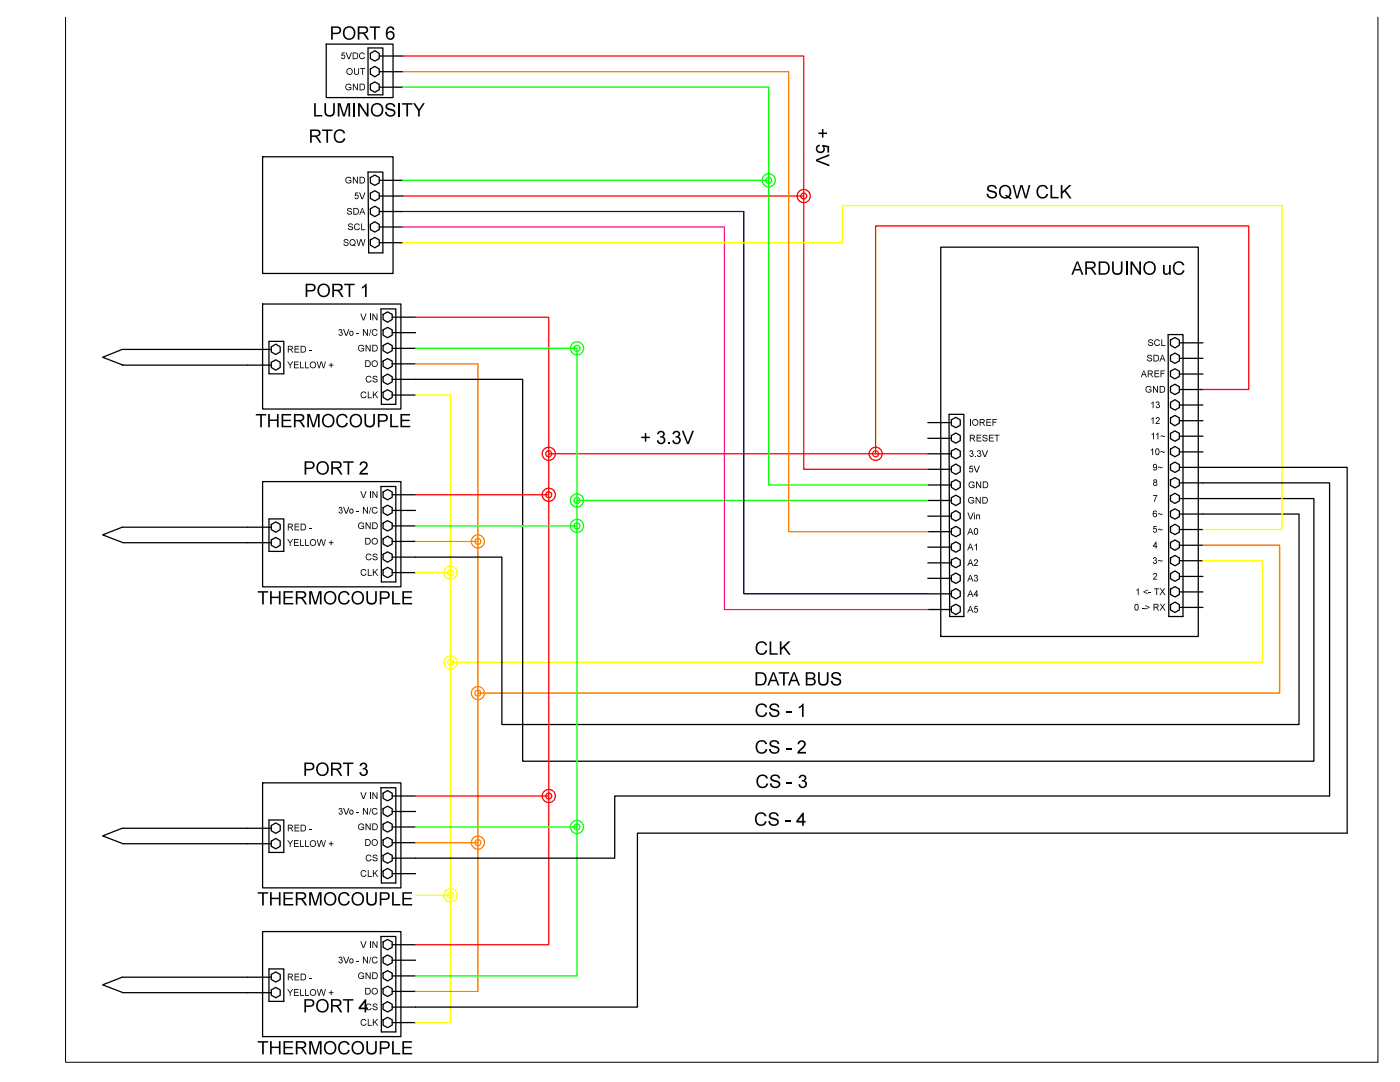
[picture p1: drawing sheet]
<svg xmlns="http://www.w3.org/2000/svg" width="279mm" height="216mm" viewBox="0 0 279 216" stroke-linecap="round" stroke-linejoin="round" font-family="sans-serif">
<g fill="#000">
<path d="M68.2 10.5h.6v.1h-.4l-.1 .4a.42 .42 0 0 1 .6 .2 .42 .42 0 0 1-.3 .6 .42 .42 0 0 1-.5-.4h.1a.26 .26 0 0 0 .4 .2 .26 .26 0 0 0 .1-.4 .26 .26 0 0 0-.4 0l-.2-.1zM69 10.5h.2l.4 1.2 .5-1.2h.1l-.5 1.3h-.2zM69.1 16.9a.6 .6 0 0 1 1 .2h-.1a.52 .52 0 0 0-.8-.1 .52 .52 0 0 0-.1 .8 .52 .52 0 0 0 .8 0l.1-.3h-.4v-.1h.5v.4a.71 .71 0 0 1-1 .1 .71 .71 0 0 1 0-1zM70.4 16.7h.2l.7 1v-1h.1v1.3h-.2l-.6-1v1h-.2zM70.6 13.6h.2v.8a.34 .34 0 0 0 .2 .4 .34 .34 0 0 0 .5-.2v-1h.2v.8a.51 .51 0 0 1-.5 .5 .51 .51 0 0 1-.6-.5zM71.9 13.6h1v.2h-.4v1.1h-.2v-1.1h-.4zM71.8 10.6l.7-.1 .3 .4h-.2a.44 .44 0 0 0-.7-.1 .44 .44 0 0 0 .1 .7 .44 .44 0 0 0 .7-.2l.1 .1a.65 .65 0 0 1-1 .3 .65 .65 0 0 1 0-1.1zM73.8 5.3h2.1v.3h-.9v2.3h-.3v-2.3h-.9zM62.7 20.6h.3v2.3h1.3v.3h-1.6zM64.3 25.8h2v.3h-.8v2.4h-.4v-2.4h-.8zM64.7 20.6h.4v1.5a.72 .72 0 0 0 .7 .9 .72 .72 0 0 0 .7-.9v-1.5h.3v1.5a1.05 1.05 0 0 1-1 1.2 1.05 1.05 0 0 1-1.1-1.2zM67.4 20.6h.5l.7 2.3 .7-2.3h.6v2.6h-.4v-2.3l-.7 2.3h-.3l-.8-2.3v2.3h-.3z"/>
<path d="M67 26.1a1.15 1.15 0 0 1 1.9 .5h-.3a.88 .88 0 0 0-1.2-.4 .88 .88 0 0 0-.5 1.2 .84 .84 0 0 0 .8 .8 .84 .84 0 0 0 .9-.6l.3 .1a1.22 1.22 0 0 1-1.5 .8 1.22 1.22 0 0 1-.8-1.6zM69.1 35.5a.6 .6 0 0 1 1 .2h-.1a.52 .52 0 0 0-.8-.1 .52 .52 0 0 0-.1 .7 .52 .52 0 0 0 .8 .1l.1-.3h-.4v-.2h.5v.5a.71 .71 0 0 1-1 .1 .71 .71 0 0 1 0-1zM70.4 35.3h.2l.7 1v-1h.1v1.3h-.2l-.6-1v1h-.2zM70.9 38.4h.6v.2h-.5v.3a.43 .43 0 0 1 .6 .3 .43 .43 0 0 1-.3 .5 .43 .43 0 0 1-.6-.3h.2a.26 .26 0 0 0 .4 .1 .26 .26 0 0 0 .1-.4 .26 .26 0 0 0-.4 0h-.2zM71.5 20.6h.3l1.4 2.1v-2.1h.3v2.6h-.3l-1.4-2.1v2.1h-.3zM71.7 38.4h.1l.5 1.2 .4-1.2h.2l-.5 1.4h-.2zM77.2 20.7a1.06 1.06 0 0 1 1.7 .6h-.3a.65 .65 0 0 0-.7-.5 .65 .65 0 0 0-.6 .6l.2 .1a1.48 1.48 0 0 1 1.4 1 1.06 1.06 0 0 1-1.1 .8 1.06 1.06 0 0 1-1-1h.4a.68 .68 0 0 0 .7 .7 .68 .68 0 0 0 .6-.7l-.3-.2a1.07 1.07 0 0 1-1.2-1zM80.2 20.6h2.1v.3h-.9v2.3h-.3v-2.3h-.9zM82.4 20.6h.4l.8 1.2 .8-1.2h.4l-1 1.5v1.1h-.4v-1.1zM162.9 31.8l2.6-1v.3l-2.3 .9 2.3 .8v.4l-2.6-1zM163.3 26.5h.7v-.8h.3v.8h.7v.2h-.7v.8h-.3v-.8h-.7zM163 29.1l.6-.3v.4a.58 .58 0 0 0-.3 1 .58 .58 0 0 0 1-.3v-.4l-.2-.3v-.3l1.4 .2v1.3h-.4v-1l-.6-.1a.88 .88 0 0 1-.9 1.3 .88 .88 0 0 1-.6-1.5z"/>
<path d="M197.2 37.1a1.07 1.07 0 0 1 1.7 .6h-.3a.65 .65 0 0 0-.6-.5 .65 .65 0 0 0-.7 .5l.2 .2a1.49 1.49 0 0 1 1.5 .9 1.07 1.07 0 0 1-1.1 .8 1.07 1.07 0 0 1-1-.9h.3a.68 .68 0 0 0 .7 .7 .68 .68 0 0 0 .7-.8l-.3-.1a1.07 1.07 0 0 1-1.3-1.1zM202.1 36.9h.3l.6 2.3 .6-2.3h.5l.6 2.3 .6-2.3h.3l-.7 2.7h-.4l-.6-2.4-.7 2.4h-.4zM207.3 37.2a1.16 1.16 0 0 1 1.8 .5h-.3a.88 .88 0 0 0-1.2-.4 .88 .88 0 0 0-.4 1.1 .84 .84 0 0 0 .7 .9 .84 .84 0 0 0 1-.6h.3a1.23 1.23 0 0 1-1.6 .9 1.23 1.23 0 0 1-.7-1.6zM209.6 36.9h.4v2.4h1.3v.3h-1.7zM211.7 36.9h.3v1.3l1.4-1.3h.4l-1.1 1.1 1.2 1.6h-.4l-1-1.4-.5 .5v.9h-.3zM68.7 47.8a.53 .53 0 0 1 .8 .3h-.1a.29 .29 0 0 0-.4-.3 .29 .29 0 0 0-.2 .4 .67 .67 0 0 1 .8 .6 .55 .55 0 0 1-.6 .3 .55 .55 0 0 1-.5-.5h.2a.32 .32 0 0 0 .4 .3 .32 .32 0 0 0 .2-.4h-.1a.41 .41 0 0 1-.5-.2 .41 .41 0 0 1 0-.5zM69.4 41.6a.54 .54 0 0 1 .8 .3h-.1a.29 .29 0 0 0-.4-.3 .29 .29 0 0 0-.2 .4 .68 .68 0 0 1 .8 .6 .56 .56 0 0 1-.6 .2 .56 .56 0 0 1-.5-.4h.2a.32 .32 0 0 0 .3 .3 .32 .32 0 0 0 .3-.4h-.1a.42 .42 0 0 1-.5-.2 .42 .42 0 0 1 0-.5zM69.6 44.7a.54 .54 0 0 1 .8 .3h-.1a.29 .29 0 0 0-.4-.3 .29 .29 0 0 0-.2 .4 .68 .68 0 0 1 .8 .5 .56 .56 0 0 1-.6 .3 .56 .56 0 0 1-.5-.4h.2a.32 .32 0 0 0 .3 .3 .32 .32 0 0 0 .3-.4l-.1-.1a.42 .42 0 0 1-.5-.1 .42 .42 0 0 1 0-.5zM68.7 56.6h2.1v.3h-.9v2.4h-.3v-2.4h-.9zM71.1 47.7h.2l.3 1.2 .3-1.2h.3l.3 1.2 .3-1.2h.1l-.3 1.4h-.2l-.4-1.2-.3 1.2h-.2zM70.8 44.8l.7-.2 .3 .4h-.2a.44 .44 0 0 0-.7 0 .44 .44 0 0 0 .1 .6 .44 .44 0 0 0 .7-.2l.1 .1a.65 .65 0 0 1-1 .3 .65 .65 0 0 1 0-1zM72.1 44.6h.2v1.2h.6v.1h-.8z"/>
<path d="M72.2 57.3l.8-.7h.2v2.7h-.4v-2.1l-.6 .4zM221.9 52.2h.4v1.5a.72 .72 0 0 0 .7 .8 .72 .72 0 0 0 .7-.8v-1.5h.3v1.5a1.05 1.05 0 0 1-1 1.2 1.05 1.05 0 0 1-1.1-1.2zM225.6 52.2h.4l1.4 2.1v-2.1h.3v2.6h-.4l-1.4-2.1v2.1h-.3zM232.1 52.9h.3v1.1a.47 .47 0 0 0 .5 .6 .47 .47 0 0 0 .4-.7v-1h.3v1.9h-.3v-.3a.65 .65 0 0 1-.8 .3 .65 .65 0 0 1-.4-.7zM234.5 52.4a1.15 1.15 0 0 1 1.9 .5l-.4 .1a.88 .88 0 0 0-1.1-.5 .88 .88 0 0 0-.5 1.2 .84 .84 0 0 0 .7 .9 .84 .84 0 0 0 1-.7l.3 .1a1.22 1.22 0 0 1-1.6 .8 1.22 1.22 0 0 1-.7-1.6zM57.3 72.1h.2l.4 .7 .4-.7h.2l-.5 .8v.6h-.2v-.6zM58.7 72.1h.9v.2h-.8v.4h.8v.2h-.8v.4h.8v.2h-.9zM58.8 69h.9v.2h-.8v.4h.8v.1h-.8v.5h.8v.2h-.9zM59.9 72.1h.2v1.2h.6v.2h-.8zM60.9 72.1h.2v1.2h.6v.2h-.8zM61.7 69.8h.5v.2h-.5zM63.2 72.1h.2l.3 1.2 .3-1.2h.2l.4 1.2 .3-1.2h.1l-.3 1.4h-.2l-.4-1.2-.3 1.2h-.2z"/>
<path d="M65.6 72.8h.4v-.4h.2v.4h.3v.1h-.3v.4h-.2v-.4h-.4zM67.7 65.8a.35 .35 0 0 1 .5 0 .35 .35 0 0 1-.1 .5 .4 .4 0 0 1 .1 .7 .4 .4 0 0 1-.6-.4h.1a.25 .25 0 0 0 .3 .3 .25 .25 0 0 0 .2-.4 .25 .25 0 0 0-.3-.1v-.2a.21 .21 0 0 0 .2-.2 .21 .21 0 0 0-.2-.2 .21 .21 0 0 0-.2 .2h-.1zM68.5 65.7h.2l.4 1.2 .4-1.2h.2l-.5 1.3h-.2zM71.2 66.5h.5v.1h-.5zM71.6 69a.6 .6 0 0 1 1.1 .2h-.2a.52 .52 0 0 0-.8-.1 .52 .52 0 0 0 0 .8 .52 .52 0 0 0 .7 0l.1-.3h-.4v-.1h.6v.4a.71 .71 0 0 1-1 .1 .71 .71 0 0 1-.1-1zM71.9 62.6h.2l.4 1.2 .5-1.2h.2l-.5 1.3h-.3zM72.4 65.7h.2l.7 1v-1h.1v1.3h-.1l-.7-1v1h-.2zM73 68.8h.1l.7 1.1v-1.1h.2v1.3h-.2l-.7-1v1h-.1zM72.1 78.3l.7-.2 .3 .4h-.2a.44 .44 0 0 0-.6 0 .44 .44 0 0 0 0 .7 .44 .44 0 0 0 .7-.2h.2a.65 .65 0 0 1-1 .3 .65 .65 0 0 1-.1-1zM73.4 78.1h.2v1.2h.6v.2h-.8zM74 65.7h.1l-.4 1.3h-.1zM73.8 62.6h.2v1.3h-.2z"/>
<path d="M73.2 75.2l.6-.2 .3 .4h-.2a.44 .44 0 0 0-.6 0 .44 .44 0 0 0 0 .6 .44 .44 0 0 0 .7-.2l.2 .1a.65 .65 0 0 1-1 .3 .65 .65 0 0 1 0-1zM74.3 62.6h.2l.7 1v-1h.1v1.3h-.1l-.7-1v1h-.2zM74.5 75.1a.53 .53 0 0 1 .8 .3h-.1a.29 .29 0 0 0-.4-.3 .29 .29 0 0 0-.2 .3 .68 .68 0 0 1 .8 .6 .56 .56 0 0 1-.6 .3 .56 .56 0 0 1-.5-.4h.2a.32 .32 0 0 0 .3 .3 .32 .32 0 0 0 .3-.4l-.1-.1a.42 .42 0 0 1-.5-.1 .42 .42 0 0 1 0-.5zM74.4 78.1h.2v.7l.7-.7h.2l-.6 .6 .6 .8h-.2l-.5-.7-.2 .2v.5h-.2zM74.4 65.8l.6-.1 .3 .4h-.1a.44 .44 0 0 0-.7-.1 .44 .44 0 0 0 .1 .7 .44 .44 0 0 0 .6-.2l.2 .1a.65 .65 0 0 1-1 .3 .65 .65 0 0 1 0-1.1zM229.1 70.9a.54 .54 0 0 1 .8 .3h-.2a.29 .29 0 0 0-.3-.3 .29 .29 0 0 0-.2 .4 .68 .68 0 0 1 .7 .5 .56 .56 0 0 1-.5 .3 .56 .56 0 0 1-.5-.4h.2a.32 .32 0 0 0 .3 .3 .32 .32 0 0 0 .3-.4l-.2-.1a.42 .42 0 0 1-.5-.1 .42 .42 0 0 1 .1-.5zM229.3 67.8a.54 .54 0 0 1 .8 .3h-.1a.29 .29 0 0 0-.4-.3 .29 .29 0 0 0-.2 .4 .68 .68 0 0 1 .7 .6 .56 .56 0 0 1-.5 .2 .56 .56 0 0 1-.5-.4h.2a.32 .32 0 0 0 .3 .3 .32 .32 0 0 0 .3-.4h-.2a.42 .42 0 0 1-.5-.2 .42 .42 0 0 1 .1-.5zM228.8 77.2a.6 .6 0 0 1 1 .2l-.2 .1a.52 .52 0 0 0-.7-.2 .52 .52 0 0 0-.1 .8 .52 .52 0 0 0 .8 0v-.2h-.3v-.2h.5v.5a.71 .71 0 0 1-1 0 .71 .71 0 0 1 0-1zM230.1 77h.2l.6 1.1v-1.1h.2v1.4h-.2l-.6-1.1v1.1h-.2zM230.4 73.9h.9v.2h-.7v.4h.7v.1h-.7v.5h.8v.2h-1zM230.5 67.9l.6-.2 .4 .4h-.2a.44 .44 0 0 0-.7 0 .44 .44 0 0 0 .1 .6 .44 .44 0 0 0 .6-.1h.2a.65 .65 0 0 1-1 .3 .65 .65 0 0 1 0-1zM231.6 73.9h.9v.2h-.7v.4h.6v.1h-.6v.7h-.2z"/>
<path d="M231.8 67.7h.1v1.2h.7v.1h-.8zM51.1 82.6h2v.3h-.8v2.4h-.4v-2.4h-.8zM53.5 82.6h.4v1.1h1.4v-1.1h.3v2.7h-.3v-1.3h-1.4v1.3h-.4zM56.2 82.6h1.9v.3h-1.6v.8h1.5v.3h-1.5v1h1.7v.3h-2zM61.3 82.6h.6l.7 2.3 .7-2.3h.5v2.7h-.3v-2.4l-.8 2.4h-.3l-.7-2.4v2.4h-.4zM67.5 82.8a1.15 1.15 0 0 1 1.9 .5l-.3 .1a.88 .88 0 0 0-1.2-.4 .88 .88 0 0 0-.5 1.1 .84 .84 0 0 0 .8 .9 .84 .84 0 0 0 .9-.7l.3 .1a1.22 1.22 0 0 1-1.5 .8 1.22 1.22 0 0 1-.8-1.6zM68.5 92h2.1v.3h-.9v2.4h-.3v-2.4h-.9zM71.9 98h.2l.4 1.2 .5-1.2h.2l-.5 1.4h-.3zM72 92.2a.86 .86 0 0 1 1.3 .2 .86 .86 0 0 1-.4 1.3l-.8 .7h1.3v.3h-1.7a2.75 2.75 0 0 1 1.2-1.5 .48 .48 0 0 0-.2-.8 .48 .48 0 0 0-.6 .4h-.4zM73.8 98h.2v1.4h-.2zM74.3 98h.2l.7 1.1v-1.1h.1v1.4h-.1l-.7-1.1v1.1h-.2zM72.7 82.6h.4v1.5a.72 .72 0 0 0 .7 .9 .72 .72 0 0 0 .7-.9v-1.5h.3v1.5a1.05 1.05 0 0 1-1 1.2 1.05 1.05 0 0 1-1.1-1.2z"/>
<path d="M77.9 82.6h.3v2.4h1.3v.3h-1.6zM79.9 82.6h1.9v.3h-1.5v.8h1.5v.3h-1.5v1h1.6v.3h-2zM128.7 86.4h.3v.7h.7v.3h-.7v.7h-.3v-.7h-.7v-.3h.7zM131.4 86.1a.7 .7 0 0 1 1 0 .7 .7 0 0 1-.1 1.1 .83 .83 0 0 1 0 1.4 .83 .83 0 0 1-1.2-.7l.3-.1a.53 .53 0 0 0 .6 .5 .53 .53 0 0 0 .5-.6 .53 .53 0 0 0-.8-.4l.1-.3a.44 .44 0 0 0 .5-.3 .44 .44 0 0 0-.4-.5 .44 .44 0 0 0-.4 .5l-.4-.1zM133.3 88.3h.3v.3h-.3zM134.5 86.1a.7 .7 0 0 1 1 0 .7 .7 0 0 1-.1 1.1 .83 .83 0 0 1 0 1.4 .83 .83 0 0 1-1.3-.7l.4-.1a.53 .53 0 0 0 .6 .5 .53 .53 0 0 0 .4-.6 .53 .53 0 0 0-.7-.4v-.3a.44 .44 0 0 0 .6-.3 .44 .44 0 0 0-.4-.5 .44 .44 0 0 0-.5 .5l-.3-.1zM136.1 86h.3l.9 2.3 .8-2.3h.4l-1 2.6h-.4zM193.5 92.9h.6v.2h-.4l-.1 .3a.43 .43 0 0 1 .6 .3 .43 .43 0 0 1-.3 .5 .43 .43 0 0 1-.5-.3h.1a.26 .26 0 0 0 .4 .1 .26 .26 0 0 0 .1-.4 .26 .26 0 0 0-.4 0h-.2zM193.6 89.9a.35 .35 0 0 1 .5 0 .35 .35 0 0 1-.1 .5 .41 .41 0 0 1 .1 .8 .41 .41 0 0 1-.6-.4h.1a.25 .25 0 0 0 .3 .2 .25 .25 0 0 0 .2-.3 .25 .25 0 0 0-.3-.1v-.2a.21 .21 0 0 0 .3-.2 .21 .21 0 0 0-.3-.2 .21 .21 0 0 0-.2 .2h-.1zM193.6 83.6h.2v1.4h-.2zM193.4 99.3a.6 .6 0 0 1 1 .3h-.2a.52 .52 0 0 0-.7-.1 .52 .52 0 0 0-.1 .7 .52 .52 0 0 0 .8 .1l.1-.3h-.4v-.2h.5v.5a.71 .71 0 0 1-1 0 .71 .71 0 0 1 0-1zM193.5 96.2a.6 .6 0 0 1 1 .3h-.2a.52 .52 0 0 0-.7-.1 .52 .52 0 0 0-.1 .7 .52 .52 0 0 0 .8 .1v-.3h-.3v-.2h.5v.5a.71 .71 0 0 1-1 0 .71 .71 0 0 1 0-1z"/>
<path d="M194.6 91h.1v.2h-.1zM194.8 96.1h.2l.6 1v-1h.2v1.3h-.2l-.6-1.1v1.1h-.2zM194.3 92.9h.2l.4 1.2 .5-1.2h.2l-.5 1.4h-.3zM194.9 86.7h.9v.2h-.7v.4h.7v.2h-.7v.4h.8v.2h-1zM195.1 89.9a.35 .35 0 0 1 .6 0 .35 .35 0 0 1-.1 .5 .41 .41 0 0 1 0 .8 .41 .41 0 0 1-.6-.4h.2a.25 .25 0 0 0 .2 .2 .25 .25 0 0 0 .3-.3 .25 .25 0 0 0-.4-.1l.1-.2a.21 .21 0 0 0 .2-.2 .21 .21 0 0 0-.2-.2 .21 .21 0 0 0-.2 .2h-.2zM196.2 86.8a.54 .54 0 0 1 .9 .3h-.2a.29 .29 0 0 0-.3-.2 .29 .29 0 0 0-.3 .3 .68 .68 0 0 1 .8 .6 .56 .56 0 0 1-.6 .3 .56 .56 0 0 1-.5-.5h.2a.32 .32 0 0 0 .4 .4 .32 .32 0 0 0 .2-.4l-.1-.1a.42 .42 0 0 1-.5-.1 .42 .42 0 0 1 0-.6zM195.9 89.8h.2l.5 1.2 .4-1.2h.2l-.5 1.4h-.3zM196.9 83.6h.9v.2h-.8v.4h.7v.1h-.7v.5h.8v.2h-.9zM197.4 86.7h.9v.2h-.8v.4h.7v.2h-.7v.4h.8v.2h-.9zM198.1 83.6h.9v.2h-.8v.4h.6v.1h-.6v.7h-.1zM198.5 86.7h1v.2h-.4v1.2h-.2v-1.2h-.4zM230.1 98.8h.9l-.5 1.3h-.2l.1-.4 .4-.8h-.7z"/>
<path d="M229.7 89.8l.4-.3v1.3h-.1v-1l-.3 .2zM229.7 83.6l.5-.4v1.4h-.2v-1.1l-.3 .2zM229.7 80.4l.5-.3v1.3h-.2v-1l-.3 .2zM229.8 86.7l.5-.4v1.4h-.2v-1.1l-.3 .2zM230.8 80.2a.35 .35 0 0 1 .5 0 .35 .35 0 0 1-.1 .5 .41 .41 0 0 1 .1 .7 .41 .41 0 0 1-.7-.3l.2-.1a.25 .25 0 0 0 .3 .3 .25 .25 0 0 0 .2-.3 .25 .25 0 0 0-.3-.2v-.1a.21 .21 0 0 0 .2-.3 .21 .21 0 0 0-.2-.2 .21 .21 0 0 0-.2 .3l-.2-.1zM231.2 93.1l.6 .2 .2-.2v.2l-.3 .1a.33 .33 0 0 0-.6 0zM230.7 86.7l.5-.4v1.4h-.2v-1.1l-.3 .2zM230.8 83.3a.45 .45 0 0 1 .6 .3 .45 .45 0 0 1-.3 .6l-.3 .2h.6v.2h-.8l.1-.3a.59 .59 0 0 0 .4-.9l-.2 .1-.1 .2-.2-.1zM231.7 90l.6 .2 .2-.2-.1 .2-.3 .1a.34 .34 0 0 0-.5 0zM231.7 86.9l.6 .1 .2-.1v.2l-.3 .1a.33 .33 0 0 0-.6 0zM57.3 107.6h.2l.4 .6 .4-.6h.2l-.5 .8v.5h-.2v-.5zM58.7 107.6h.9v.1h-.8v.4h.8v.2h-.8v.5h.8v.1h-.9z"/>
<path d="M58.8 104.5h.9v.2h-.8v.3h.8v.2h-.8v.5h.8v.1h-.9zM59.9 107.6h.2v1.2h.6v.1h-.8zM60.9 107.6h.2v1.2h.6v.1h-.8zM61.7 105.3h.5v.2h-.5zM63.2 107.6h.2l.3 1.1 .3-1.1h.2l.4 1.1 .3-1.1h.1l-.3 1.3h-.2l-.4-1.2-.3 1.2h-.2zM65.6 108.2h.4v-.4h.2v.4h.3v.2h-.3v.4h-.2v-.4h-.4zM67.7 101.2a.35 .35 0 0 1 .5 0 .35 .35 0 0 1-.1 .6 .4 .4 0 0 1 .1 .7 .4 .4 0 0 1-.6-.4h.1a.25 .25 0 0 0 .3 .2 .25 .25 0 0 0 .2-.3 .25 .25 0 0 0-.3-.1v-.2a.21 .21 0 0 0 .2-.2 .21 .21 0 0 0-.2-.2 .21 .21 0 0 0-.2 .2h-.1zM68.5 101.1h.2l.4 1.2 .4-1.2h.2l-.5 1.4h-.2zM67.9 118.2a1.15 1.15 0 0 1 1.9 .5l-.4 .1a.88 .88 0 0 0-1.1-.5 .88 .88 0 0 0-.5 1.2 .84 .84 0 0 0 .8 .8 .84 .84 0 0 0 .9-.6l.3 .1a1.22 1.22 0 0 1-1.5 .8 1.22 1.22 0 0 1-.8-1.6zM71.2 101.9h.5v.2h-.5zM71.6 104.4a.6 .6 0 0 1 1.1 .2l-.2 .1a.52 .52 0 0 0-.8-.1 .52 .52 0 0 0 0 .7 .52 .52 0 0 0 .7 0l.1-.2h-.4v-.2h.6v.5a.71 .71 0 0 1-1 0 .71 .71 0 0 1-.1-1zM72.4 101.1h.2l.7 1.1v-1.1h.1v1.4h-.1l-.7-1.1v1.1h-.2z"/>
<path d="M73 104.2h.1l.7 1.1v-1.1h.2v1.4h-.2l-.7-1.1v1.1h-.1zM72.1 113.7l.7-.1 .3 .3-.2 .1a.44 .44 0 0 0-.6-.1 .44 .44 0 0 0 0 .7 .44 .44 0 0 0 .7-.2h.2a.65 .65 0 0 1-1 .4 .65 .65 0 0 1-.1-1.1zM73.4 113.5h.2v1.2h.6v.2h-.8zM74 101.1h.1l-.4 1.4h-.1zM73.2 110.6l.6-.1 .3 .3-.2 .1a.44 .44 0 0 0-.6-.1 .44 .44 0 0 0 0 .7 .44 .44 0 0 0 .7-.2l.2 .1a.65 .65 0 0 1-1 .3 .65 .65 0 0 1 0-1.1zM74.5 110.6a.53 .53 0 0 1 .8 .2h-.1a.29 .29 0 0 0-.4-.2 .29 .29 0 0 0-.2 .3 .68 .68 0 0 1 .8 .6 .56 .56 0 0 1-.6 .3 .56 .56 0 0 1-.5-.5h.2a.32 .32 0 0 0 .3 .4 .32 .32 0 0 0 .3-.4l-.1-.1a.42 .42 0 0 1-.5-.1 .42 .42 0 0 1 0-.5zM74.4 113.5h.2v.7l.7-.7h.2l-.6 .6 .6 .8h-.2l-.5-.7-.2 .2v.5h-.2zM73.1 118h.3v1.5a.72 .72 0 0 0 .8 .8 .72 .72 0 0 0 .7-.8v-1.5h.3v1.5a1.05 1.05 0 0 1-1 1.2 1.05 1.05 0 0 1-1.1-1.2zM74.4 101.3l.6-.1 .3 .3-.1 .1a.44 .44 0 0 0-.7-.1 .44 .44 0 0 0 .1 .7 .44 .44 0 0 0 .6-.2h.2a.65 .65 0 0 1-1 .4 .65 .65 0 0 1 0-1.1zM193.1 102.3h.2l.4 1.2 .4-1.2h.2l-.5 1.3h-.2zM194.5 114.8a.35 .35 0 0 1 .5 0 .35 .35 0 0 1-.1 .5 .41 .41 0 0 1 .1 .7 .41 .41 0 0 1-.6-.3l.1-.1a.25 .25 0 0 0 .3 .3 .25 .25 0 0 0 .2-.3 .25 .25 0 0 0-.3-.2v-.2a.21 .21 0 0 0 .3-.2 .21 .21 0 0 0-.3-.2 .21 .21 0 0 0-.2 .3l-.1-.1zM194.7 99.2h.2l.6 1v-1h.2v1.3h-.2l-.6-1.1v1.1h-.2z"/>
<path d="M194.8 102.7h.2v.1l.1-.1a.32 .32 0 0 1 .4 0 .32 .32 0 0 1 .1 .3v.6h-.2v-.6a.21 .21 0 0 0-.1-.2 .21 .21 0 0 0-.3 .2v.6h-.2zM194.5 108.8l.5-.3v1.3h-.2v-1l-.3 .2zM194.5 111.7a.45 .45 0 0 1 .7 .2 .45 .45 0 0 1-.4 .6l-.2 .3h.6v.1h-.9l.2-.3a.59 .59 0 0 0 .4-.8h-.3l-.1 .2h-.1zM226.8 117.7l.4-.3v1.3h-.1v-1l-.3 .2zM228.2 118l.9-.3v.1l-.8 .3 .8 .3v.1l-.9-.3zM229.2 118.2h.5v.2h-.5zM230.2 111.3a.35 .35 0 0 1 .5 0 .35 .35 0 0 1 0 .5 .4 .4 0 0 1 0 .7 .4 .4 0 0 1-.6-.4h.2a.25 .25 0 0 0 .2 .3 .25 .25 0 0 0 .2-.3 .25 .25 0 0 0-.3-.2v-.2a.21 .21 0 0 0 .3-.2 .21 .21 0 0 0-.3-.2 .21 .21 0 0 0-.1 .3l-.2-.1zM230.3 105h.5v.1h-.4l-.1 .4a.42 .42 0 0 1 .6 .2 .42 .42 0 0 1-.3 .6 .42 .42 0 0 1-.5-.4h.2a.26 .26 0 0 0 .3 .2 .26 .26 0 0 0 .1-.4 .26 .26 0 0 0-.4 0l-.2-.1zM230.3 117.4h1v.2h-.4v1.1h-.1v-1.1h-.5zM230.2 114.4a.45 .45 0 0 1 .7 .2 .45 .45 0 0 1-.3 .6l-.3 .3h.6v.2h-.8l.1-.3a.59 .59 0 0 0 .4-.9h-.2l-.1 .2h-.2zM231.2 111.8l.6 .1 .2-.2v.3h-.3a.33 .33 0 0 0-.6 .1zM231.2 105.5l.6 .2 .2-.2v.2l-.3 .1a.33 .33 0 0 0-.6 0z"/>
<path d="M231.2 102.5l.6 .1 .2-.2v.3h-.3a.33 .33 0 0 0-.6 0zM231.5 117.4h.2l.3 .5 .3-.5h.2l-.4 .6 .5 .7h-.2l-.4-.5-.4 .5h-.2l.5-.7zM51.4 118h2.1v.2h-.9v2.4h-.3v-2.4h-.9zM53.9 118h.3v1h1.5v-1h.3v2.6h-.3v-1.3h-1.5v1.3h-.3zM56.6 118h1.9v.2h-1.6v.9h1.5v.3h-1.5v.9h1.6v.3h-1.9zM61.7 118h.5l.7 2.2 .7-2.2h.6v2.6h-.4v-2.3l-.7 2.3h-.3l-.8-2.3v2.3h-.3zM78.3 118h.3v2.3h1.3v.3h-1.6zM80.3 118h1.9v.2h-1.6v.9h1.5v.3h-1.5v.9h1.7v.3h-2zM151.2 128.2a1.15 1.15 0 0 1 1.9 .5l-.3 .1a.88 .88 0 0 0-1.2-.5 .88 .88 0 0 0-.5 1.2 .84 .84 0 0 0 .8 .9 .84 .84 0 0 0 .9-.7l.3 .1a1.22 1.22 0 0 1-1.5 .8 1.22 1.22 0 0 1-.8-1.6zM153.6 128h.3v2.3h1.3v.3h-1.6zM155.6 128h.4v1.3l1.3-1.3h.5l-1.2 1.1 1.2 1.5h-.4l-1-1.3-.4 .4v.9h-.4zM155.4 134.1h2.1v.3h-.9v2.4h-.3v-2.4h-.9z"/>
<path d="M163.3 134.1h.3v1.5a.72 .72 0 0 0 .7 .9 .72 .72 0 0 0 .7-.9v-1.5h.4v1.6a1.05 1.05 0 0 1-1.1 1.1 1.05 1.05 0 0 1-1-1.1zM166.2 134.3a1.06 1.06 0 0 1 1.6 .6h-.3a.64 .64 0 0 0-.6-.5 .64 .64 0 0 0-.6 .5l.1 .2a1.48 1.48 0 0 1 1.5 .9 1.06 1.06 0 0 1-1.1 .8 1.06 1.06 0 0 1-1-.9h.3a.68 .68 0 0 0 .7 .7 .68 .68 0 0 0 .7-.8l-.3-.1a1.07 1.07 0 0 1-1.3-1.1zM194.5 120.9h.6v.2h-.4l-.1 .3a.43 .43 0 0 1 .6 .3 .43 .43 0 0 1-.3 .5 .43 .43 0 0 1-.5-.3h.1a.26 .26 0 0 0 .4 .1 .26 .26 0 0 0 .1-.4 .26 .26 0 0 0-.4 0h-.2zM227.9 121.3h.5v.2h-.5zM228.5 120.7l.9 .4v.1l-.9 .4v-.1l.8-.3-.8-.3zM231.5 120.5h.2l.3 .5 .3-.5h.2l-.4 .6 .5 .7h-.2l-.4-.6-.4 .6h-.2l.5-.7zM68.4 152.2h2.1v.3h-.8v2.3h-.4v-2.3h-.9zM72 152.3a.69 .69 0 0 1 1.1 0 .69 .69 0 0 1-.2 1.1 .83 .83 0 0 1 .1 1.4 .83 .83 0 0 1-1.3-.7h.3a.53 .53 0 0 0 .7 .5 .53 .53 0 0 0 .4-.7 .53 .53 0 0 0-.7-.4v-.2a.44 .44 0 0 0 .6-.4 .44 .44 0 0 0-.5-.5 .44 .44 0 0 0-.4 .5l-.4-.1zM71.9 158.1h.2l.4 1.2 .5-1.2h.2l-.5 1.3h-.3zM73.8 158.1h.2v1.3h-.2zM74.3 158.1h.2l.7 1v-1h.1v1.3h-.1l-.7-1v1h-.2zM151.2 140.6a1.16 1.16 0 0 1 1.9 .5l-.3 .1a.89 .89 0 0 0-1.2-.5 .89 .89 0 0 0-.5 1.2 .84 .84 0 0 0 .8 .9 .84 .84 0 0 0 .9-.7l.3 .1a1.23 1.23 0 0 1-1.5 .8 1.23 1.23 0 0 1-.8-1.6z"/>
<path d="M151.2 148a1.16 1.16 0 0 1 1.9 .4l-.3 .1a.89 .89 0 0 0-1.2-.4 .89 .89 0 0 0-.5 1.1 .84 .84 0 0 0 .8 .9 .84 .84 0 0 0 .9-.7l.3 .1a1.23 1.23 0 0 1-1.5 .8 1.23 1.23 0 0 1-.8-1.5zM151.4 154.8a1.16 1.16 0 0 1 1.9 .5l-.4 .1a.89 .89 0 0 0-1.1-.5 .89 .89 0 0 0-.5 1.2 .84 .84 0 0 0 .7 .9 .84 .84 0 0 0 1-.7l.3 .1a1.23 1.23 0 0 1-1.6 .8 1.23 1.23 0 0 1-.7-1.6zM153.8 140.6a1.07 1.07 0 0 1 1.7 .5h-.3a.65 .65 0 0 0-.7-.5 .65 .65 0 0 0-.6 .6l.2 .1a1.49 1.49 0 0 1 1.5 1 1.07 1.07 0 0 1-1.2 .8 1.07 1.07 0 0 1-.9-1h.3a.69 .69 0 0 0 .7 .7 .69 .69 0 0 0 .7-.7l-.4-.2a1.07 1.07 0 0 1-1.2-1zM153.8 147.9a1.07 1.07 0 0 1 1.7 .6h-.3a.65 .65 0 0 0-.7-.5 .65 .65 0 0 0-.6 .5l.2 .2a1.49 1.49 0 0 1 1.5 .9 1.07 1.07 0 0 1-1.2 .8 1.07 1.07 0 0 1-.9-1h.3a.69 .69 0 0 0 .7 .8 .69 .69 0 0 0 .7-.8l-.4-.2a1.07 1.07 0 0 1-1.2-1zM154 154.7a1.07 1.07 0 0 1 1.7 .6h-.3a.65 .65 0 0 0-.7-.5 .65 .65 0 0 0-.6 .6l.2 .1a1.49 1.49 0 0 1 1.4 1 1.07 1.07 0 0 1-1.1 .8 1.07 1.07 0 0 1-1-1h.4a.69 .69 0 0 0 .7 .7 .69 .69 0 0 0 .6-.7l-.3-.2a1.07 1.07 0 0 1-1.2-1zM156.9 141.9h1v.3h-1zM156.9 149.3h1v.3h-1zM157 156.1h1v.3h-1zM159.6 154.8a.69 .69 0 0 1 1.1-.1 .69 .69 0 0 1-.1 1.1 .83 .83 0 0 1 0 1.4 .83 .83 0 0 1-1.3-.7h.4a.53 .53 0 0 0 .6 .5 .53 .53 0 0 0 .4-.7 .53 .53 0 0 0-.7-.3v-.3a.44 .44 0 0 0 .6-.4 .44 .44 0 0 0-.4-.5 .44 .44 0 0 0-.5 .5l-.3-.1zM159.4 141.1l.8-.7h.2v2.6h-.4v-2l-.6 .4zM159.4 147.9a.86 .86 0 0 1 1.3 .2 .86 .86 0 0 1-.4 1.3l-.7 .6h1.2v.4h-1.7a2.76 2.76 0 0 1 1.2-1.6 .48 .48 0 0 0-.1-.8 .48 .48 0 0 0-.7 .5h-.3zM57.3 167.6h.2l.4 .7 .4-.7h.2l-.5 .8v.6h-.2v-.6z"/>
<path d="M58.7 167.6h.9v.2h-.8v.4h.8v.2h-.8v.4h.8v.2h-.9zM58.8 164.6h.9v.1h-.8v.4h.8v.2h-.8v.4h.8v.2h-.9zM59.9 167.6h.2v1.2h.6v.2h-.8zM60.9 167.6h.2v1.2h.6v.2h-.8zM61.7 165.4h.5v.1h-.5zM63.2 167.6h.2l.3 1.2 .3-1.2h.2l.4 1.2 .3-1.2h.1l-.3 1.4h-.2l-.4-1.2-.3 1.2h-.2zM65.6 168.3h.4v-.4h.2v.4h.3v.1h-.3v.4h-.2v-.4h-.4zM67.7 161.3a.35 .35 0 0 1 .5 0 .35 .35 0 0 1-.1 .5 .4 .4 0 0 1 .1 .7 .4 .4 0 0 1-.6-.3l.1-.1a.25 .25 0 0 0 .3 .3 .25 .25 0 0 0 .2-.3 .25 .25 0 0 0-.3-.2v-.1a.21 .21 0 0 0 .2-.2 .21 .21 0 0 0-.2-.3 .21 .21 0 0 0-.2 .3l-.1-.1zM68.5 161.2h.2l.4 1.2 .4-1.2h.2l-.5 1.4h-.2zM67.9 178.3a1.15 1.15 0 0 1 1.9 .5h-.4a.88 .88 0 0 0-1.1-.4 .88 .88 0 0 0-.5 1.1 .84 .84 0 0 0 .8 .9 .84 .84 0 0 0 .9-.7l.3 .1a1.22 1.22 0 0 1-1.5 .9 1.22 1.22 0 0 1-.8-1.6zM71.2 162h.5v.2h-.5zM71.6 164.5a.6 .6 0 0 1 1.1 .2l-.2 .1a.52 .52 0 0 0-.8-.2 .52 .52 0 0 0 0 .8 .52 .52 0 0 0 .7 0l.1-.3h-.4v-.1h.6v.5a.71 .71 0 0 1-1 0 .71 .71 0 0 1-.1-1z"/>
<path d="M72.4 161.2h.2l.7 1.1v-1.1h.1v1.4h-.1l-.7-1.1v1.1h-.2zM73 164.3h.1l.7 1.1v-1.1h.2v1.4h-.2l-.7-1.1v1.1h-.1zM72.1 173.8l.7-.2 .3 .4h-.2a.44 .44 0 0 0-.6 0 .44 .44 0 0 0 0 .7 .44 .44 0 0 0 .7-.2h.2a.65 .65 0 0 1-1 .3 .65 .65 0 0 1-.1-1zM73.4 173.6h.2v1.2h.6v.2h-.8zM74 161.2h.1l-.4 1.4h-.1zM73.2 170.7l.6-.1 .3 .3-.2 .1a.44 .44 0 0 0-.6-.1 .44 .44 0 0 0 0 .7 .44 .44 0 0 0 .7-.2h.2a.65 .65 0 0 1-1 .3 .65 .65 0 0 1 0-1zM74.5 170.6a.53 .53 0 0 1 .8 .3h-.1a.29 .29 0 0 0-.4-.2 .29 .29 0 0 0-.2 .3 .68 .68 0 0 1 .8 .6 .56 .56 0 0 1-.6 .3 .56 .56 0 0 1-.5-.5h.2a.32 .32 0 0 0 .3 .3 .32 .32 0 0 0 .3-.4h-.1a.42 .42 0 0 1-.5-.2 .42 .42 0 0 1 0-.5zM74.4 173.6h.2v.7l.7-.7h.2l-.6 .6 .6 .8h-.2l-.5-.7-.2 .2v.5h-.2zM73.1 178h.3v1.5a.72 .72 0 0 0 .8 .9 .72 .72 0 0 0 .7-.9v-1.5h.3v1.6a1.05 1.05 0 0 1-1 1.1 1.05 1.05 0 0 1-1.1-1.1zM74.4 161.4l.6-.2 .3 .4h-.1a.44 .44 0 0 0-.7 0 .44 .44 0 0 0 .1 .7 .44 .44 0 0 0 .6-.2h.2a.65 .65 0 0 1-1 .3 .65 .65 0 0 1 0-1zM151.1 162.3a1.16 1.16 0 0 1 1.9 .5l-.4 .1a.89 .89 0 0 0-1.1-.4 .89 .89 0 0 0-.5 1.1 .84 .84 0 0 0 .7 .9 .84 .84 0 0 0 1-.7l.3 .1a1.23 1.23 0 0 1-1.6 .8 1.23 1.23 0 0 1-.7-1.5zM153.7 162.3a1.07 1.07 0 0 1 1.7 .6h-.3a.65 .65 0 0 0-.7-.5 .65 .65 0 0 0-.6 .5l.2 .2a1.49 1.49 0 0 1 1.4 .9 1.07 1.07 0 0 1-1.1 .8 1.07 1.07 0 0 1-1-1h.4a.69 .69 0 0 0 .7 .8 .69 .69 0 0 0 .6-.8l-.3-.2a1.07 1.07 0 0 1-1.2-1z"/>
<path d="M156.7 163.7h1v.3h-1zM51.4 178h2.1v.3h-.9v2.4h-.3v-2.4h-.9zM53.9 178h.3v1.1h1.5v-1.1h.3v2.7h-.3v-1.3h-1.5v1.3h-.3zM56.6 178h1.9v.3h-1.6v.9h1.5v.3h-1.5v.9h1.6v.3h-1.9zM57.3 197.4h.2l.4 .6 .4-.6h.2l-.5 .7v.6h-.2v-.6zM58.7 197.4h.9v.1h-.8v.4h.8v.2h-.8v.4h.8v.2h-.9zM58.8 194.3h.9v.1h-.8v.4h.8v.2h-.8v.5h.8v.1h-.9zM59.9 197.4h.2v1.1h.6v.2h-.8zM60.9 197.4h.2v1.1h.6v.2h-.8zM61.7 195.1h.5v.1h-.5zM61.7 178h.5l.7 2.3 .7-2.3h.6v2.7h-.4v-2.3l-.7 2.3h-.3l-.8-2.3v2.3h-.3zM63.2 197.4h.2l.3 1.1 .3-1.1h.2l.4 1.1 .3-1.1h.1l-.3 1.3h-.2l-.4-1.2-.3 1.2h-.2z"/>
<path d="M65.6 198h.4v-.4h.2v.4h.3v.2h-.3v.3h-.2v-.3h-.4zM67.7 191a.35 .35 0 0 1 .5 0 .35 .35 0 0 1-.1 .5 .4 .4 0 0 1 .1 .7 .4 .4 0 0 1-.6-.3l.1-.1a.25 .25 0 0 0 .3 .3 .25 .25 0 0 0 .2-.3 .25 .25 0 0 0-.3-.2v-.2a.21 .21 0 0 0 .2-.2 .21 .21 0 0 0-.2-.2 .21 .21 0 0 0-.2 .3l-.1-.1zM68.5 190.9h.2l.4 1.2 .4-1.2h.2l-.5 1.3h-.2zM71.2 191.7h.5v.2h-.5zM71.6 194.2a.6 .6 0 0 1 1.1 .2l-.2 .1a.52 .52 0 0 0-.8-.2 .52 .52 0 0 0 0 .8 .52 .52 0 0 0 .7 0l.1-.2h-.4v-.2h.6v.5a.71 .71 0 0 1-1 0 .71 .71 0 0 1-.1-1zM71.9 187.8h.2l.4 1.2 .5-1.2h.2l-.5 1.3h-.3zM72.4 190.9h.2l.7 1v-1h.1v1.3h-.1l-.7-1v1h-.2zM73 194h.1l.7 1.1v-1.1h.2v1.4h-.2l-.7-1.1v1.1h-.1zM74 190.9h.1l-.4 1.3h-.1zM73.8 187.8h.2v1.3h-.2zM74.3 187.8h.2l.7 1.1v-1.1h.1v1.3h-.1l-.7-1v1h-.2zM74.4 191.1l.6-.2 .3 .4h-.1a.44 .44 0 0 0-.7 0 .44 .44 0 0 0 .1 .6 .44 .44 0 0 0 .6-.2l.2 .1a.65 .65 0 0 1-1 .3 .65 .65 0 0 1 0-1z"/>
<path d="M78.3 178h.3v2.4h1.3v.3h-1.6zM80.3 178h1.9v.3h-1.6v.9h1.5v.3h-1.5v.9h1.7v.3h-2zM51.4 207.7h2.1v.3h-.9v2.4h-.3v-2.4h-.9zM53.9 207.7h.3v1.1h1.5v-1.1h.3v2.7h-.3v-1.3h-1.5v1.3h-.3zM56.6 207.7h1.9v.3h-1.6v.9h1.5v.3h-1.5v.9h1.6v.3h-1.9zM61.7 207.7h.5l.7 2.3 .7-2.3h.6v2.7h-.4v-2.3l-.7 2.3h-.3l-.8-2.3v2.3h-.3zM68.4 199.4h2.1v.3h-.8v2.3h-.4v-2.3h-.9zM67.9 208a1.15 1.15 0 0 1 1.9 .5l-.4 .1a.88 .88 0 0 0-1.1-.5 .88 .88 0 0 0-.5 1.2 .84 .84 0 0 0 .8 .8 .84 .84 0 0 0 .9-.6l.3 .1a1.22 1.22 0 0 1-1.5 .8 1.22 1.22 0 0 1-.8-1.6zM72.1 203.5l.7-.1 .3 .3-.2 .1a.44 .44 0 0 0-.6-.1 .44 .44 0 0 0 0 .7 .44 .44 0 0 0 .7-.2h.2a.65 .65 0 0 1-1 .3 .65 .65 0 0 1-.1-1zM73.4 203.3h.2v1.2h.6v.2h-.8zM73.2 200.4l.6-.1 .3 .3-.2 .1a.44 .44 0 0 0-.6-.1 .44 .44 0 0 0 0 .7 .44 .44 0 0 0 .7-.2h.2a.65 .65 0 0 1-1 .4 .65 .65 0 0 1 0-1.1zM74.5 200.3a.53 .53 0 0 1 .8 .3h-.1a.29 .29 0 0 0-.4-.2 .29 .29 0 0 0-.2 .3 .68 .68 0 0 1 .8 .6 .56 .56 0 0 1-.6 .3 .56 .56 0 0 1-.5-.5h.2a.32 .32 0 0 0 .3 .4 .32 .32 0 0 0 .3-.4l-.1-.1a.42 .42 0 0 1-.5-.1 .42 .42 0 0 1 0-.6z"/>
<path d="M74.4 203.3h.2v.7l.7-.7h.2l-.6 .6 .6 .8h-.2l-.5-.7-.2 .2v.5h-.2zM73.1 207.7h.3v1.6a.72 .72 0 0 0 .8 .8 .72 .72 0 0 0 .7-.8v-1.6h.3v1.6a1.05 1.05 0 0 1-1 1.1 1.05 1.05 0 0 1-1.1-1.1zM78.3 207.7h.3v2.4h1.3v.3h-1.6zM80.3 207.7h1.9v.3h-1.6v.9h1.5v.3h-1.5v.9h1.7v.3h-2z"/>
<path d="M66.1 5.3h1a.81 .81 0 0 1 1 .7 .81 .81 0 0 1-1 .8h-.7v1.1h-.3zM66.4 5.6v.9h.7a.5 .5 0 0 0 .7-.5 .5 .5 0 0 0-.7-.4z"/>
<path d="M68.8 5.6a1.3 1.3 0 0 1 1.8 .1 1.3 1.3 0 0 1-.1 1.8 1.3 1.3 0 0 1-1.8 0 1.6 1.6 0 0 1 .1-1.9zM69 5.8a1.06 1.06 0 0 0-.2 1.3 1.06 1.06 0 0 0 1.3 .4 1.06 1.06 0 0 0 .5-1.3 1.06 1.06 0 0 0-1.4-.6z"/>
<path d="M69.1 14.3a.7 .7 0 0 1 1.4 0 .7 .7 0 0 1-1.4 0zM69.3 14.3a.5 .5 0 0 0 1 0 .5 .5 0 0 0-1 0z"/>
<path d="M70.4 10.5h.4a.68 .68 0 0 1 .7 .6 .68 .68 0 0 1-.6 .7h-.5zM70.6 10.6v1a.55 .55 0 0 0 .7-.5 .55 .55 0 0 0-.7-.5z"/>
<path d="M71.4 5.3h1.1a.73 .73 0 0 1 1 .6 .73 .73 0 0 1-.8 .8l1 1.2h-.4l-.7-1-.5-.2h-.4v1.2h-.3zM71.7 5.6v.8h.8a.47 .47 0 0 0 .6-.3 .47 .47 0 0 0-.5-.5z"/>
<path d="M71.8 16.7h.4a.68 .68 0 0 1 .7 .7 .68 .68 0 0 1-.7 .6h-.4zM71.9 16.9v1a.55 .55 0 0 0 .8-.5 .55 .55 0 0 0-.8-.5z"/>
<path d="M77.3 5.6a.8 .8 0 0 1 .8-.3 .8 .8 0 0 1 .6 .6l-.3 .1a.54 .54 0 0 0-.7-.4 .54 .54 0 0 0-.4 .7v.2a.84 .84 0 0 1 1.4 .3 .84 .84 0 0 1-.8 1.2 1.18 1.18 0 0 1-.9-1.7zM77.3 7.1a.6 .6 0 0 0 1.2 0 .6 .6 0 0 0-1.2 0z"/>
<path d="M61.9 25.8h1.1a.73 .73 0 0 1 1 .6 .73 .73 0 0 1-.8 .9l.9 1.2h-.3l-.7-1-.5-.2h-.4v1.2h-.3zM62.2 26.1v.9h.8a.47 .47 0 0 0 .6-.4 .47 .47 0 0 0-.5-.5z"/>
<path d="M71.8 35.3h.4a.68 .68 0 0 1 .7 .6 .68 .68 0 0 1-.7 .7h-.4zM71.9 35.4v1a.55 .55 0 0 0 .8-.5 .55 .55 0 0 0-.8-.5z"/>
<path d="M74.4 20.9a1.3 1.3 0 0 1 1.8 .1 1.3 1.3 0 0 1-.1 1.9 1.3 1.3 0 0 1-1.8-.1 1.6 1.6 0 0 1 .1-1.9zM74.6 21.1a1.06 1.06 0 0 0-.2 1.4 1.06 1.06 0 0 0 1.3 .4 1.06 1.06 0 0 0 .4-1.4 1.06 1.06 0 0 0-1.3-.5z"/>
<path d="M199.8 37.2a1.35 1.35 0 0 1 1.8 .2 1.35 1.35 0 0 1-.1 1.9l.4 .2-.1 .3-.2-.1a.52 .52 0 0 0-.8-.1 1.39 1.39 0 0 1-1.4-.8 1.39 1.39 0 0 1 .4-1.6zM199.9 37.5a1.06 1.06 0 0 0-.2 1.2 1.06 1.06 0 0 0 1.2 .6l-.3-.2 .1-.2 .5 .2a1.08 1.08 0 0 0 .3-1.3 1.08 1.08 0 0 0-1.1-.6z"/>
<path d="M61 56.6h1a.81 .81 0 0 1 1 .8 .81 .81 0 0 1-1 .8h-.7v1.1h-.3zM61.3 56.9v1h.7a.5 .5 0 0 0 .7-.5 .5 .5 0 0 0-.7-.5z"/>
<path d="M63.7 56.9a1.3 1.3 0 0 1 1.8 .2 1.3 1.3 0 0 1-.1 1.8 1.3 1.3 0 0 1-1.8-.1 1.6 1.6 0 0 1 .1-1.9zM64 57.1a1.06 1.06 0 0 0-.2 1.4 1.06 1.06 0 0 0 1.3 .4 1.06 1.06 0 0 0 .4-1.4 1.06 1.06 0 0 0-1.4-.5z"/>
<path d="M66.3 56.6h1.2a.73 .73 0 0 1 .9 .6 .73 .73 0 0 1-.7 .8l.9 1.3h-.4l-.7-1.1-.4-.1h-.5v1.2h-.3zM66.6 56.9v.9h.8a.47 .47 0 0 0 .7-.4 .47 .47 0 0 0-.6-.5z"/>
<path d="M70.5 41.5h.5a.68 .68 0 0 1 .6 .7 .68 .68 0 0 1-.6 .6h-.5zM70.7 41.7v1a.55 .55 0 0 0 .8-.5 .55 .55 0 0 0-.8-.5z"/>
<path d="M69.9 47.9a.65 .65 0 0 1 .9 .1 .65 .65 0 0 1 0 .9l.2 .1-.1 .1-.2-.1a.68 .68 0 0 1-.9-.2 .68 .68 0 0 1 .1-.9zM70 48a.5 .5 0 0 0-.1 .6 .5 .5 0 0 0 .6 .3l-.1-.1v-.1l.2 .1a.49 .49 0 0 0 .1-.7 .49 .49 0 0 0-.7-.1z"/>
<path d="M72.2 41.5h.2l.5 1.3h-.1l-.2-.4h-.6l-.1 .4h-.2zM72.3 41.7l-.2 .6h.4z"/>
<path d="M214.9 52.2h.3l1 2.6h-.3l-.3-.8h-1.1l-.3 .8h-.4zM215 52.5l-.4 1.2h.9z"/>
<path d="M216.6 52.2h1.1a.73 .73 0 0 1 1 .6 .73 .73 0 0 1-.8 .8l.9 1.2h-.3l-.7-1-.5-.2h-.4v1.2h-.3zM216.9 52.5v.8h.8a.47 .47 0 0 0 .6-.3 .47 .47 0 0 0-.5-.5z"/>
<path d="M219.3 52.2h.9a1.33 1.33 0 0 1 1.3 1.3 1.33 1.33 0 0 1-1.3 1.3h-.9zM219.6 52.5v2h.6a1.03 1.03 0 0 0 .9-1 1.03 1.03 0 0 0-.9-1z"/>
<path d="M228.5 52.5a1.3 1.3 0 0 1 1.8 .1 1.3 1.3 0 0 1 0 1.8 1.3 1.3 0 0 1-1.9 0 1.6 1.6 0 0 1 .1-1.9zM228.8 52.7a1.06 1.06 0 0 0-.2 1.3 1.06 1.06 0 0 0 1.3 .4 1.06 1.06 0 0 0 .4-1.3 1.06 1.06 0 0 0-1.3-.6z"/>
<path d="M57.4 69h.6a.38 .38 0 0 1 .4 .3 .38 .38 0 0 1-.3 .5l.4 .6h-.2l-.5-.6h-.2v.6h-.2zM57.6 69.2v.4h.4a.22 .22 0 0 0 .3-.2 .22 .22 0 0 0-.3-.2z"/>
<path d="M60 69h.4a.68 .68 0 0 1 .7 .7 .68 .68 0 0 1-.6 .7h-.5zM60.2 69.2v1a.55 .55 0 0 0 .7-.5 .55 .55 0 0 0-.7-.5z"/>
<path d="M61.8 72.8a.7 .7 0 0 1 1.4 0 .7 .7 0 0 1-1.4 0zM62 72.8a.5 .5 0 0 0 1 0 .5 .5 0 0 0-1 0z"/>
<path d="M69.7 66.5a.47 .47 0 0 1 .9 0 .47 .47 0 0 1-.9 0zM69.9 66.5a.3 .3 0 0 0 .6 0 .3 .3 0 0 0-.6 0z"/>
<path d="M72.9 71.9h.4a.68 .68 0 0 1 .7 .7 .68 .68 0 0 1-.6 .6h-.5zM73.1 72.1v1a.55 .55 0 0 0 .7-.5 .55 .55 0 0 0-.7-.5z"/>
<path d="M74.2 72.6a.66 .66 0 0 1 1.3 0 .66 .66 0 0 1-1.3 0zM74.3 72.6a.5 .5 0 0 0 1 0 .5 .5 0 0 0-1 0z"/>
<path d="M74.3 68.8h.5a.68 .68 0 0 1 .6 .7 .68 .68 0 0 1-.6 .6h-.5zM74.5 69v1a.55 .55 0 0 0 .7-.5 .55 .55 0 0 0-.7-.5z"/>
<path d="M228.2 73.9h.1l.6 1.4h-.2l-.1-.5h-.6l-.2 .5h-.1zM228.3 74.1l-.2 .6h.4z"/>
<path d="M229.1 73.9h.5a.38 .38 0 0 1 .5 .4 .38 .38 0 0 1-.4 .4l.4 .6h-.1l-.6-.6h-.2v.6h-.1zM229.2 74.1v.4h.4a.22 .22 0 0 0 .3-.2 .22 .22 0 0 0-.3-.2z"/>
<path d="M230.2 70.8h.5a.68 .68 0 0 1 .6 .7 .68 .68 0 0 1-.6 .6h-.5zM230.4 71v1a.55 .55 0 0 0 .7-.5 .55 .55 0 0 0-.7-.5z"/>
<path d="M231.9 70.8h.2l.5 1.3h-.2l-.1-.4h-.6l-.1 .4h-.2zM232 71l-.2 .5h.4z"/>
<path d="M231.4 77h.5a.68 .68 0 0 1 .6 .7 .68 .68 0 0 1-.6 .7h-.5zM231.6 77.2v1a.55 .55 0 0 0 .8-.5 .55 .55 0 0 0-.8-.5z"/>
<path d="M58.7 82.6h1.1a.73 .73 0 0 1 .9 .6 .73 .73 0 0 1-.7 .8l.9 1.3h-.4l-.7-1.1-.4-.1h-.4v1.2h-.3zM59 82.9v.9h.7a.47 .47 0 0 0 .7-.4 .47 .47 0 0 0-.6-.5z"/>
<path d="M60.8 92h1a.81 .81 0 0 1 1 .8 .81 .81 0 0 1-1 .8h-.7v1.1h-.3zM61.1 92.3v1h.7a.5 .5 0 0 0 .7-.5 .5 .5 0 0 0-.7-.5z"/>
<path d="M63.5 92.4a1.3 1.3 0 0 1 1.8 .1 1.3 1.3 0 0 1-.1 1.8 1.3 1.3 0 0 1-1.8 0 1.6 1.6 0 0 1 .1-1.9zM63.7 92.6a1.06 1.06 0 0 0-.2 1.3 1.06 1.06 0 0 0 1.4 .4 1.06 1.06 0 0 0 .4-1.4 1.06 1.06 0 0 0-1.4-.5z"/>
<path d="M64.6 82.9a1.3 1.3 0 0 1 1.8 .2 1.3 1.3 0 0 1-.1 1.8 1.3 1.3 0 0 1-1.8-.1 1.6 1.6 0 0 1 .1-1.9zM64.9 83.1a1.06 1.06 0 0 0-.2 1.4 1.06 1.06 0 0 0 1.3 .4 1.06 1.06 0 0 0 .4-1.4 1.06 1.06 0 0 0-1.3-.5z"/>
<path d="M66.1 92h1.2a.73 .73 0 0 1 .9 .6 .73 .73 0 0 1-.7 .9l.9 1.2h-.4l-.7-1-.5-.2h-.4v1.2h-.3zM66.4 92.3v.9h.8a.47 .47 0 0 0 .7-.4 .47 .47 0 0 0-.6-.5z"/>
<path d="M70.1 82.9a1.3 1.3 0 0 1 1.8 .2 1.3 1.3 0 0 1 0 1.8 1.3 1.3 0 0 1-1.9-.1 1.6 1.6 0 0 1 .1-1.9zM70.4 83.1a1.06 1.06 0 0 0-.2 1.4 1.06 1.06 0 0 0 1.3 .4 1.06 1.06 0 0 0 .4-1.4 1.06 1.06 0 0 0-1.3-.5z"/>
<path d="M75.4 82.6h1a.81 .81 0 0 1 1 .8 .81 .81 0 0 1-1 .8h-.7v1.1h-.3zM75.7 82.9v1h.7a.5 .5 0 0 0 .7-.5 .5 .5 0 0 0-.7-.5z"/>
<path d="M193.5 86.7h.6a.38 .38 0 0 1 .5 .4 .38 .38 0 0 1-.4 .4l.4 .6h-.1l-.6-.6h-.2v.6h-.2zM193.7 86.9v.4h.4a.22 .22 0 0 0 .3-.1 .22 .22 0 0 0-.3-.3z"/>
<path d="M194 84.3a.66 .66 0 0 1 1.3 0 .66 .66 0 0 1-1.3 0zM194.2 84.3a.49 .49 0 0 0 .9 0 .49 .49 0 0 0-.9 0z"/>
<path d="M195.5 83.6h.6a.38 .38 0 0 1 .4 .3 .38 .38 0 0 1-.3 .5l.4 .6h-.2l-.5-.6h-.2v.6h-.2zM195.7 83.8v.4h.3a.22 .22 0 0 0 .3-.2 .22 .22 0 0 0-.2-.2z"/>
<path d="M196.1 96.1h.5a.68 .68 0 0 1 .6 .6 .68 .68 0 0 1-.6 .7h-.5zM196.3 96.2v1a.55 .55 0 0 0 .8-.5 .55 .55 0 0 0-.8-.5z"/>
<path d="M230.2 92.7a.52 .52 0 0 1 .7 0 .52 .52 0 0 1 0 .7 .4 .4 0 0 1-.3 .5 .4 .4 0 0 1-.5-.3l.5 .1 .2-.4a.41 .41 0 0 1-.7 0 .41 .41 0 0 1 .1-.6zM230.2 93a.3 .3 0 0 0 .6 0 .3 .3 0 0 0-.6 0z"/>
<path d="M230.3 95.7a.35 .35 0 0 1 .5 0 .35 .35 0 0 1-.1 .5 .4 .4 0 0 1 .2 .6 .4 .4 0 0 1-.7 0 .4 .4 0 0 1 .2-.6l-.2-.2zM230.3 96a.2 .2 0 0 0 .4 0 .2 .2 0 0 0-.4 0zM230.3 96.6a.26 .26 0 0 0 .5 0 .26 .26 0 0 0-.5 0z"/>
<path d="M230.7 89.5a.47 .47 0 0 1 .6 .1 .47 .47 0 0 1 .1 .5 .47 .47 0 0 1-.4 .7 .47 .47 0 0 1-.5-.7zM230.8 89.7l-.1 .7 .2 .2a.51 .51 0 0 0 .3-.5 .51 .51 0 0 0-.3-.5z"/>
<path d="M57.4 104.5h.6a.38 .38 0 0 1 .4 .3 .38 .38 0 0 1-.3 .4l.4 .6h-.2l-.5-.6h-.2v.6h-.2zM57.6 104.7v.4h.4a.22 .22 0 0 0 .3-.2 .22 .22 0 0 0-.3-.2z"/>
<path d="M60 104.5h.4a.68 .68 0 0 1 .7 .6 .68 .68 0 0 1-.6 .7h-.5zM60.2 104.7v1a.55 .55 0 0 0 .7-.5 .55 .55 0 0 0-.7-.5z"/>
<path d="M61.8 108.3a.7 .7 0 0 1 1.4 0 .7 .7 0 0 1-1.4 0zM62 108.2a.5 .5 0 0 0 1 0 .5 .5 0 0 0-1 0z"/>
<path d="M65 118.3a1.3 1.3 0 0 1 1.8 .1 1.3 1.3 0 0 1-.1 1.8 1.3 1.3 0 0 1-1.8 0 1.6 1.6 0 0 1 .1-1.9zM65.2 118.5a1.06 1.06 0 0 0-.1 1.3 1.06 1.06 0 0 0 1.3 .4 1.06 1.06 0 0 0 .4-1.3 1.06 1.06 0 0 0-1.4-.6z"/>
<path d="M69.7 102a.47 .47 0 0 1 .9 0 .47 .47 0 0 1-.9 0zM69.9 102a.3 .3 0 0 0 .6 0 .3 .3 0 0 0-.6 0z"/>
<path d="M70.5 118.3a1.3 1.3 0 0 1 1.8 .1 1.3 1.3 0 0 1-.1 1.8 1.3 1.3 0 0 1-1.8 0 1.6 1.6 0 0 1 .1-1.9zM70.8 118.5a1.06 1.06 0 0 0-.2 1.3 1.06 1.06 0 0 0 1.3 .4 1.06 1.06 0 0 0 .4-1.3 1.06 1.06 0 0 0-1.4-.6z"/>
<path d="M72.9 107.3h.4a.68 .68 0 0 1 .7 .7 .68 .68 0 0 1-.6 .7h-.5zM73.1 107.5v1a.55 .55 0 0 0 .7-.5 .55 .55 0 0 0-.7-.5z"/>
<path d="M74.2 108a.66 .66 0 0 1 1.3 0 .66 .66 0 0 1-1.3 0zM74.3 108a.5 .5 0 0 0 1 0 .5 .5 0 0 0-1 0z"/>
<path d="M74.3 104.2h.5a.68 .68 0 0 1 .6 .7 .68 .68 0 0 1-.6 .7h-.5zM74.5 104.4v1a.55 .55 0 0 0 .7-.5 .55 .55 0 0 0-.7-.5z"/>
<path d="M193.6 117.8h.1l.6 1.3h-.2l-.2-.4h-.5l-.2 .4h-.2zM193.7 117.9l-.3 .6h.5z"/>
<path d="M193.6 114.7h.1l.6 1.3h-.2l-.2-.4h-.5l-.2 .4h-.2zM193.7 114.9l-.3 .5h.5z"/>
<path d="M193.6 111.6h.1l.6 1.3h-.2l-.2-.4h-.5l-.2 .4h-.2zM193.7 111.8l-.3 .6h.5z"/>
<path d="M193.6 108.5h.1l.6 1.3h-.2l-.2-.4h-.5l-.2 .4h-.2zM193.7 108.6l-.3 .6h.5z"/>
<path d="M193.6 105.4h.1l.6 1.3h-.2l-.2-.4h-.5l-.2 .4h-.2zM193.7 105.5l-.3 .6h.5z"/>
<path d="M194.5 105.4a.47 .47 0 0 1 .6 .1 .47 .47 0 0 1 .1 .5 .47 .47 0 0 1-.4 .7 .47 .47 0 0 1-.4-.7zM194.6 105.6l-.1 .7 .2 .2a.51 .51 0 0 0 .3-.5 .51 .51 0 0 0-.3-.4z"/>
<path d="M194.4 102.3h.2v.2h-.2zM194.4 102.7h.2v.9h-.2z"/>
<path d="M194.9 117.8h.1v.8h.2v.2h-.2v.3h-.1v-.3h-.6zM194.9 118.1l-.4 .5h.4z"/>
<path d="M196.1 99.2h.4a.68 .68 0 0 1 .6 .6 .68 .68 0 0 1-.6 .7h-.4zM196.2 99.3v1a.55 .55 0 0 0 .8-.5 .55 .55 0 0 0-.8-.5z"/>
<path d="M230.7 108.1h.1v.8h.2v.2h-.2v.3h-.2v-.3h-.5zM230.6 108.4l-.3 .5h.3z"/>
<path d="M230.2 102l.5-.1 .2 .3h-.2a.26 .26 0 0 0-.3-.2 .26 .26 0 0 0-.2 .3v.2a.43 .43 0 0 1 .7 .2 .43 .43 0 0 1-.4 .6 .43 .43 0 0 1-.4-.5zM230.2 102.8a.3 .3 0 0 0 .6 0 .3 .3 0 0 0-.6 0z"/>
<path d="M59 118h1.2a.73 .73 0 0 1 .9 .6 .73 .73 0 0 1-.7 .8l.9 1.2h-.4l-.7-1-.4-.2h-.4v1.2h-.4zM59.4 118.2v.9h.7a.47 .47 0 0 0 .7-.3 .47 .47 0 0 0-.6-.6z"/>
<path d="M75.8 118h1a.81 .81 0 0 1 1 .7 .81 .81 0 0 1-1 .8h-.7v1.1h-.3zM76.1 118.2v1h.7a.5 .5 0 0 0 .7-.5 .5 .5 0 0 0-.7-.5z"/>
<path d="M150.8 134.1h.9a1.33 1.33 0 0 1 1.3 1.3 1.33 1.33 0 0 1-1.3 1.4h-.9zM151.1 134.4v2.1h.6a1.03 1.03 0 0 0 1-1.1 1.03 1.03 0 0 0-1-1z"/>
<path d="M154.2 134.1h.3l1.1 2.7h-.4l-.3-.9h-1.1l-.3 .9h-.4zM154.3 134.4l-.4 1.2h.9z"/>
<path d="M158.3 134.1h.3l1.1 2.7h-.4l-.3-.9h-1.1l-.3 .9h-.3zM158.5 134.4l-.5 1.2h.9z"/>
<path d="M160.8 134.1h1a.69 .69 0 0 1 .9 .4 .69 .69 0 0 1-.3 .9 .75 .75 0 0 1 .3 .9 .75 .75 0 0 1-.9 .5h-1zM161.1 134.4v.9h.7a.47 .47 0 0 0 .6-.5 .47 .47 0 0 0-.7-.4zM161.1 135.6v.9h.7a.49 .49 0 0 0 .7-.5 .49 .49 0 0 0-.7-.4z"/>
<path d="M193.6 120.9h.1l.6 1.4h-.2l-.2-.5h-.5l-.2 .5h-.2zM193.7 121.1l-.3 .6h.5z"/>
<path d="M226.6 120.6a.47 .47 0 0 1 .5 0 .47 .47 0 0 1 .1 .6 .47 .47 0 0 1-.4 .6 .47 .47 0 0 1-.4-.6zM226.6 120.7v.7l.1 .2a.51 .51 0 0 0 .4-.4 .51 .51 0 0 0-.4-.5z"/>
<path d="M230.2 120.5h.6a.38 .38 0 0 1 .4 .3 .38 .38 0 0 1-.3 .4l.4 .6h-.2l-.5-.6h-.2v.6h-.2zM230.4 120.7v.4h.3a.22 .22 0 0 0 .4-.2 .22 .22 0 0 0-.3-.2z"/>
<path d="M60.7 152.2h1a.81 .81 0 0 1 1.1 .7 .81 .81 0 0 1-1 .8h-.7v1.1h-.4zM61.1 152.5v.9h.7a.5 .5 0 0 0 .6-.5 .5 .5 0 0 0-.6-.4z"/>
<path d="M63.4 152.5a1.3 1.3 0 0 1 1.9 .1 1.3 1.3 0 0 1-.1 1.8 1.3 1.3 0 0 1-1.8 0 1.6 1.6 0 0 1 0-1.9zM63.7 152.7a1.06 1.06 0 0 0-.2 1.3 1.06 1.06 0 0 0 1.3 .4 1.06 1.06 0 0 0 .4-1.3 1.06 1.06 0 0 0-1.3-.6z"/>
<path d="M66.1 152.2h1.1a.73 .73 0 0 1 .9 .6 .73 .73 0 0 1-.7 .8l.9 1.2h-.4l-.7-1-.4-.2h-.4v1.2h-.3zM66.4 152.5v.8h.7a.47 .47 0 0 0 .7-.3 .47 .47 0 0 0-.6-.5z"/>
<path d="M57.4 164.6h.6a.38 .38 0 0 1 .4 .3 .38 .38 0 0 1-.3 .4l.4 .6h-.2l-.5-.6h-.2v.6h-.2zM57.6 164.7v.4h.4a.22 .22 0 0 0 .3-.1 .22 .22 0 0 0-.3-.3z"/>
<path d="M60 164.6h.4a.68 .68 0 0 1 .7 .6 .68 .68 0 0 1-.6 .7h-.5zM60.2 164.7v1a.55 .55 0 0 0 .7-.5 .55 .55 0 0 0-.7-.5z"/>
<path d="M61.8 168.3a.7 .7 0 0 1 1.4 0 .7 .7 0 0 1-1.4 0zM62 168.3a.5 .5 0 0 0 1 0 .5 .5 0 0 0-1 0z"/>
<path d="M65 178.4a1.3 1.3 0 0 1 1.8 .1 1.3 1.3 0 0 1-.1 1.8 1.3 1.3 0 0 1-1.8-.1 1.6 1.6 0 0 1 .1-1.8zM65.2 178.5a1.06 1.06 0 0 0-.1 1.4 1.06 1.06 0 0 0 1.3 .4 1.06 1.06 0 0 0 .4-1.4 1.06 1.06 0 0 0-1.4-.5z"/>
<path d="M69.7 162a.47 .47 0 0 1 .9 0 .47 .47 0 0 1-.9 0zM69.9 162.1a.3 .3 0 0 0 .6 0 .3 .3 0 0 0-.6 0z"/>
<path d="M70.5 178.4a1.3 1.3 0 0 1 1.8 .1 1.3 1.3 0 0 1-.1 1.8 1.3 1.3 0 0 1-1.8-.1 1.6 1.6 0 0 1 .1-1.8zM70.8 178.5a1.06 1.06 0 0 0-.2 1.4 1.06 1.06 0 0 0 1.3 .4 1.06 1.06 0 0 0 .4-1.4 1.06 1.06 0 0 0-1.4-.5z"/>
<path d="M72.9 167.4h.4a.68 .68 0 0 1 .7 .7 .68 .68 0 0 1-.6 .7h-.5zM73.1 167.6v1a.55 .55 0 0 0 .7-.5 .55 .55 0 0 0-.7-.5z"/>
<path d="M74.2 168.1a.66 .66 0 0 1 1.3 0 .66 .66 0 0 1-1.3 0zM74.3 168.1a.5 .5 0 0 0 1 0 .5 .5 0 0 0-1 0z"/>
<path d="M74.3 164.3h.5a.68 .68 0 0 1 .6 .7 .68 .68 0 0 1-.6 .7h-.5zM74.5 164.5v1a.55 .55 0 0 0 .7-.5 .55 .55 0 0 0-.7-.5z"/>
<path d="M160.2 162.2h.2v1.6h.4v.3h-.4v.7h-.3v-.7h-1.2v-.3zM160.1 162.8l-.8 1h.8z"/>
<path d="M57.4 194.3h.6a.38 .38 0 0 1 .4 .3 .38 .38 0 0 1-.3 .4l.4 .6h-.2l-.5-.6h-.2v.6h-.2zM57.6 194.4v.5h.4a.22 .22 0 0 0 .3-.2 .22 .22 0 0 0-.3-.3z"/>
<path d="M59 178h1.2a.73 .73 0 0 1 .9 .6 .73 .73 0 0 1-.7 .9l.9 1.2h-.4l-.7-1.1-.4-.1h-.4v1.2h-.4zM59.4 178.3v.9h.7a.47 .47 0 0 0 .7-.4 .47 .47 0 0 0-.6-.5z"/>
<path d="M60 194.3h.4a.68 .68 0 0 1 .7 .6 .68 .68 0 0 1-.6 .7h-.5zM60.2 194.4v1.1a.55 .55 0 0 0 .7-.6 .55 .55 0 0 0-.7-.5z"/>
<path d="M61.8 198a.7 .7 0 0 1 1.4 0 .7 .7 0 0 1-1.4 0zM62 198a.5 .5 0 0 0 1 0 .5 .5 0 0 0-1 0z"/>
<path d="M69.7 191.7a.47 .47 0 0 1 .9 0 .47 .47 0 0 1-.9 0zM69.9 191.7a.3 .3 0 0 0 .6 0 .3 .3 0 0 0-.6 0z"/>
<path d="M72.9 197.1h.4a.68 .68 0 0 1 .7 .7 .68 .68 0 0 1-.6 .7h-.5zM73.1 197.3v1a.55 .55 0 0 0 .7-.5 .55 .55 0 0 0-.7-.5z"/>
<path d="M74.2 197.8a.66 .66 0 0 1 1.3 0 .66 .66 0 0 1-1.3 0zM74.3 197.8a.5 .5 0 0 0 1 0 .5 .5 0 0 0-1 0z"/>
<path d="M74.3 194h.5a.68 .68 0 0 1 .6 .7 .68 .68 0 0 1-.6 .7h-.5zM74.5 194.2v1a.55 .55 0 0 0 .7-.5 .55 .55 0 0 0-.7-.5z"/>
<path d="M75.8 178h1a.81 .81 0 0 1 1 .8 .81 .81 0 0 1-1 .8h-.7v1.1h-.3zM76.1 178.3v1h.7a.5 .5 0 0 0 .7-.5 .5 .5 0 0 0-.7-.5z"/>
<path d="M59 207.7h1.2a.73 .73 0 0 1 .9 .6 .73 .73 0 0 1-.7 .9l.9 1.2h-.4l-.7-1-.4-.2h-.4v1.2h-.4zM59.4 208v.9h.7a.47 .47 0 0 0 .7-.4 .47 .47 0 0 0-.6-.5z"/>
<path d="M60.7 199.4h1a.81 .81 0 0 1 1.1 .7 .81 .81 0 0 1-1 .8h-.7v1.1h-.4zM61.1 199.7v.9h.7a.5 .5 0 0 0 .6-.5 .5 .5 0 0 0-.6-.4z"/>
<path d="M63.4 199.7a1.3 1.3 0 0 1 1.9 .1 1.3 1.3 0 0 1-.1 1.8 1.3 1.3 0 0 1-1.8 0 1.6 1.6 0 0 1 0-1.9zM63.7 199.9a1.06 1.06 0 0 0-.2 1.3 1.06 1.06 0 0 0 1.3 .4 1.06 1.06 0 0 0 .4-1.3 1.06 1.06 0 0 0-1.3-.6z"/>
<path d="M65 208.1a1.3 1.3 0 0 1 1.8 .1 1.3 1.3 0 0 1-.1 1.8 1.3 1.3 0 0 1-1.8 0 1.6 1.6 0 0 1 .1-1.9zM65.2 208.3a1.06 1.06 0 0 0-.1 1.3 1.06 1.06 0 0 0 1.3 .4 1.06 1.06 0 0 0 .4-1.4 1.06 1.06 0 0 0-1.4-.5z"/>
<path d="M66.1 199.4h1.1a.73 .73 0 0 1 .9 .6 .73 .73 0 0 1-.7 .8l.9 1.2h-.4l-.7-1-.4-.2h-.4v1.2h-.3zM66.4 199.7v.8h.7a.47 .47 0 0 0 .7-.3 .47 .47 0 0 0-.6-.5z"/>
<path d="M70.5 208.1a1.3 1.3 0 0 1 1.8 .1 1.3 1.3 0 0 1-.1 1.8 1.3 1.3 0 0 1-1.8 0 1.6 1.6 0 0 1 .1-1.9zM70.8 208.3a1.06 1.06 0 0 0-.2 1.3 1.06 1.06 0 0 0 1.3 .4 1.06 1.06 0 0 0 .4-1.4 1.06 1.06 0 0 0-1.4-.5z"/>
<path d="M72.8 199.4h.3v1.6h.3v.4h-.3v.6h-.3v-.6h-1.2v-.4zM72.8 200.1l-.8 .9h.8z"/>
<path d="M75.8 207.7h1a.81 .81 0 0 1 1 .8 .81 .81 0 0 1-1 .8h-.7v1.1h-.3zM76.1 208v1h.7a.5 .5 0 0 0 .7-.5 .5 .5 0 0 0-.7-.5z"/>
</g>
<g fill="none" stroke="#000" stroke-width=".25">
<path d="M65.1 8.8h13.3v10.7h-13.3zM73.4 9.6h3v9.3h-3zM73.9 10.7l.9-.6 .9 .6v1l-.9 .5-.9-.5zM73.9 13.8l.9-.5 .9 .5v1l-.9 .5-.9-.5zM73.9 16.8l.9-.5 .9 .5v1.1l-.9 .5-.9-.5zM75.7 17.4h4.7M75.7 14.3h4.7M75.7 11.2h4.7M52.4 31.3h26v23.3h-26zM73.4 34.3h3v16.2h-2.8zM73.9 35.4l.9-.5 .9 .5v1.1l-.9 .5-.9-.5zM73.9 38.6l.9-.5 .9 .5v1l-.9 .5-.9-.5z"/>
<path d="M75.7 36h4.7M75.7 39.1h4.7M73.9 41.7l.9-.6 .9 .6v1l-.9 .5-.9-.5zM73.9 44.8l.9-.6 .9 .6v1l-.9 .5-.9-.5zM73.9 47.9l.9-.5 .9 .5v1l-.9 .5-.9-.5zM75.7 42.2h4.7M75.7 45.3h4.7M75.7 48.4h4.7M187.7 49.3h51.4v77.7h-51.4zM24.4 72.9h29.7M52.4 60.7h27.6v20.9h-27.6zM53.7 68.1h2.9v6.5h-2.9z"/>
<path d="M54.1 69.2l.9-.5 .9 .5v1l-.9 .5-.9-.5zM54.1 72.3l.9-.5 .9 .5v1l-.9 .6-.9-.6zM54.1 69.7h-29.7l-3.9 1.6 4.1 1.6M76 61.6h3v19.1h-2.9zM76.5 62.7l.8-.5 1 .5v1.1l-1 .5-.8-.5zM76.5 65.8l.8-.5 1 .5v1.1l-1 .5-.8-.5zM76.5 69l.8-.5 1 .5v1l-1 .5-.8-.5zM76.5 72.1l.8-.6 1 .6v1l-1 .5-.8-.5zM76.5 75.2l.8-.6 1 .6v1l-1 .5-.8-.5zM76.5 78.3l.8-.5 1 .5v1l-1 .5-.8-.5zM78.3 75.7h26v76.2h157.9v-52.4h-26.8M78.3 78.8h4.6"/>
<path d="M78.3 63.3h4.6M78.3 66.4h4.6M78.3 69.5h4.6M78.3 72.6h4.6M233.1 66.8h3v56.2h-2.8zM233.6 67.9l.9-.5 .9 .5v1l-.9 .5-.9-.5zM233.6 71l.9-.6 .9 .6v1l-.9 .5-.9-.5zM233.6 74.1l.9-.5 .9 .5v1l-.9 .5-.9-.5zM233.6 77.2l.9-.5 .9 .5v1l-.9 .5-.9-.5zM235.4 68.4h4.7M235.4 71.5h4.7M235.4 74.6h4.7"/>
<path d="M235.4 77.7h4.7M52.4 96.1h27.6v21h-27.6zM76 97.1h3v19h-2.9zM76.5 98.2l.8-.5 1 .5v1l-1 .5-.8-.5zM78.3 98.7h4.6M185.2 84.3h4.7M185.2 87.5h4.7M185.2 90.6h4.7M185.2 93.6h4.7M185.2 96.8h4.7M185.2 99.9h4.7M189.4 82.7h3v40.3h-2.9z"/>
<path d="M189.9 83.8l.9-.5 .8 .5v1l-.8 .5-.9-.5zM189.9 86.9l.9-.5 .8 .5v1l-.8 .5-.9-.5zM189.9 90l.9-.5 .8 .5v1.1l-.8 .5-.9-.5zM189.9 93.1l.9-.5 .8 .5v1l-.8 .6-.9-.6zM189.9 96.2l.9-.5 .8 .5v1l-.8 .6-.9-.6zM189.9 99.3l.9-.5 .8 .5v1.1l-.8 .5-.9-.5zM233.6 80.3l.9-.5 .9 .5v1l-.9 .5-.9-.5zM233.6 83.4l.9-.5 .9 .5v1l-.9 .6-.9-.6zM233.6 86.5l.9-.5 .9 .5v1l-.9 .6-.9-.6zM233.6 89.6l.9-.5 .9 .5v1l-.9 .5-.9-.5zM233.6 92.7l.9-.5 .9 .5v1.1l-.9 .5-.9-.5zM233.6 95.8l.9-.5 .9 .5v1.1l-.9 .5-.9-.5z"/>
<path d="M233.6 98.9l.9-.5 .9 .5v1l-.9 .6-.9-.6zM235.4 96.4h29.9v62.4h-142.6v12.4h-44.4M235.4 93.3h33.5v72.9h-141.7v34.8h-48.9M235.4 83.9h4.7M235.4 87h4.7M235.4 90.2h4.7M235.4 80.8h4.7M53.7 103.5h2.9v6.5h-2.9zM54.1 104.6l.9-.5 .9 .5v1.1l-.9 .5-.9-.5zM54.1 107.7l.9-.5 .9 .5v1.1l-.9 .5-.9-.5zM54.1 105.2h-29.7l-3.9 1.5 4.1 1.6h29.5M76.5 101.3l.8-.5 1 .5v1l-1 .5-.8-.5z"/>
<path d="M76.5 104.4l.8-.5 1 .5v1.1l-1 .5-.8-.5zM76.5 107.5l.8-.5 1 .5v1l-1 .6-.8-.6zM76.5 110.6l.8-.5 1 .5v1l-1 .6-.8-.6zM76.5 113.7l.8-.5 1 .5v1.1l-1 .5-.8-.5zM78.3 114.3h4.6M78.3 101.9h4.6M78.3 104.9h4.6M78.3 108h4.6M185.2 103h4.7M185.2 106.1h4.7M185.2 109.2h4.7M185.2 112.3h4.7"/>
<path d="M185.2 115.4h4.7M185.2 118.5h4.7M189.9 102.4l.9-.5 .8 .5v1.1l-.8 .5-.9-.5zM189.9 105.5l.9-.5 .8 .5v1.1l-.8 .5-.9-.5zM189.9 108.6l.9-.5 .8 .5v1.1l-.8 .5-.9-.5zM189.9 111.8l.9-.5 .8 .5v1l-.8 .5-.9-.5zM189.9 114.9l.9-.6 .8 .6v1l-.8 .5-.9-.5zM189.9 118l.9-.6 .8 .6v1l-.8 .5-.9-.5zM233.6 102l.9-.5 .9 .5v1.1l-.9 .5-.9-.5zM233.6 105.2l.9-.6 .9 .6v1l-.9 .5-.9-.5zM233.6 108.2l.9-.5 .9 .5v1.1l-.9 .5-.9-.5zM233.6 111.3l.9-.5 .9 .5v1.1l-.9 .5-.9-.5z"/>
<path d="M233.6 114.5l.9-.6 .9 .6v1l-.9 .5-.9-.5zM233.6 117.6l.9-.5 .9 .5v1l-.9 .5-.9-.5zM235.4 102.6h23.8v42h-159v-33.4h-21.9M235.4 105.7h4.7M235.4 108.8h4.7M235.4 111.9h4.7M235.4 115h4.7M235.4 118.1h4.7M185.2 121.6h4.7M189.9 121.1l.9-.5 .8 .5v1l-.8 .5-.9-.5zM233.6 120.6l.9-.5 .9 .5v1.1l-.9 .5-.9-.5zM235.4 121.2h4.7"/>
<path d="M52.4 156.2h27.6v21h-27.6zM76 157.2h3v19h-2.9zM76.5 158.3l.8-.6 1 .6v1l-1 .5-.8-.5zM78.3 158.8h4.6M53.7 163.6h2.9v6.5h-2.9zM54.1 164.7l.9-.5 .9 .5v1.1l-.9 .5-.9-.5zM54.1 167.9l.9-.6 .9 .6v1l-.9 .5-.9-.5zM54.1 165.3h-29.7l-3.9 1.5 4.1 1.6h29.5M76.5 161.4l.8-.5 1 .5v1l-1 .5-.8-.5zM76.5 164.5l.8-.5 1 .5v1l-1 .5-.8-.5zM76.5 167.6l.8-.5 1 .5v1l-1 .5-.8-.5zM76.5 170.7l.8-.5 1 .5v1l-1 .6-.8-.6z"/>
<path d="M76.5 173.8l.8-.5 1 .5v1l-1 .5-.8-.5zM78.3 174.3h4.6M78.3 161.9h4.6M78.3 165h4.6M78.3 168.1h4.6M52.4 185.9h27.6v20.9h-27.6zM53.7 193.3h2.9v6.5h-2.9zM54.1 194.4l.9-.5 .9 .5v1.1l-.9 .5-.9-.5zM54.1 197.5l.9-.5 .9 .5v1.1l-.9 .5-.9-.5zM54.1 195h-29.7l-3.9 1.5 4.1 1.6h29.5M76 186.9h3v19h-2.9zM76.5 188l.8-.5 1 .5v1l-1 .5-.8-.5z"/>
<path d="M76.5 191.1l.8-.6 1 .6v1l-1 .5-.8-.5zM76.5 194.2l.8-.5 1 .5v1l-1 .5-.8-.5zM76.5 197.3l.8-.5 1 .5v1l-1 .5-.8-.5zM78.3 188.5h4.6M78.3 191.6h4.6M78.3 194.7h4.6M78.3 197.8h4.6M76.5 200.4l.8-.5 1 .5v1l-1 .5-.8-.5zM76.5 203.5l.8-.5 1 .5v1.1l-1 .5-.8-.5zM78.3 204h4.6"/>
</g>
<path d="M70.7 20.6v2.6M79.6 20.6v2.6M224.8 52.2v2.6" fill="none" stroke="#000" stroke-width=".33"/>
<path d="M89.9 78.8v125.2M240.1 111.9h11.9v20.3h-162.1" fill="none" stroke="#ff0" stroke-width=".3"/>
<g fill="none" stroke="#ff0" stroke-width=".25">
<path d="M80.4 48.4h87.7v-7.4h87.8v64.7h-15.8M82.9 78.8h7M82.9 114.3h7M82.9 178.6h7M82.9 204h7"/>
<circle cx="89.9" cy="114.3" r="1.31"/>
<circle cx="89.9" cy="114.3" r=".59"/>
<circle cx="89.9" cy="132.2" r="1.31"/>
<circle cx="89.9" cy="132.2" r=".59"/>
<circle cx="89.9" cy="178.6" r="1.31"/>
<circle cx="89.9" cy="178.6" r=".59"/>
</g>
<path d="M95.4 72.6v125.2M240.1 108.8h15.3v29.5h-160" fill="none" stroke="#ff7f00" stroke-width=".3"/>
<g fill="none" stroke="#ff7f00" stroke-width=".25">
<path d="M80.4 14.3h77v91.8h27.8M82.9 72.6h12.5M82.9 108h12.5M82.9 168.1h12.5M82.9 197.8h12.5"/>
<circle cx="95.4" cy="108" r="1.31"/>
<circle cx="95.4" cy="108" r=".59"/>
<circle cx="95.4" cy="138.3" r="1.31"/>
<circle cx="95.4" cy="138.3" r=".59"/>
<circle cx="95.4" cy="168.1" r="1.31"/>
<circle cx="95.4" cy="168.1" r=".59"/>
</g>
<g fill="none" stroke="#f00" stroke-width=".25">
<path d="M80.4 11.2h80v82.4h24.8M80.4 39.1h80M82.9 63.3h26.6v27.3M240.1 77.7h9.1v-32.6h-74.4v45.5M82.9 98.7h26.6M185.2 90.6h-75.7v97.9h-26.6M82.9 158.8h26.6"/>
<circle cx="160.4" cy="39.1" r="1.31"/>
<circle cx="160.4" cy="39.1" r=".59"/>
<circle cx="109.5" cy="90.6" r="1.31"/>
<circle cx="109.5" cy="98.7" r="1.31"/>
<circle cx="109.5" cy="90.6" r=".59"/>
<circle cx="109.5" cy="98.7" r=".59"/>
<circle cx="174.8" cy="90.6" r="1.31"/>
<circle cx="174.8" cy="90.6" r=".59"/>
<circle cx="109.5" cy="158.8" r="1.31"/>
<circle cx="109.5" cy="158.8" r=".59"/>
</g>
<g fill="none" stroke="#0f0" stroke-width=".25">
<path d="M80.4 17.4h73v79.4h31.8M80.4 36h73M82.9 69.5h32.2v30.4h70.1M115.1 99.9v94.8h-32.2M82.9 104.9h32.2M82.9 165h32.2"/>
<circle cx="153.4" cy="36" r="1.31"/>
<circle cx="153.4" cy="36" r=".59"/>
<circle cx="115.1" cy="69.5" r="1.31"/>
<circle cx="115.1" cy="69.5" r=".59"/>
<circle cx="115.1" cy="99.9" r="1.31"/>
<circle cx="115.1" cy="99.9" r=".59"/>
<circle cx="115.1" cy="104.9" r="1.31"/>
<circle cx="115.1" cy="104.9" r=".59"/>
<circle cx="115.1" cy="165" r="1.31"/>
<circle cx="115.1" cy="165" r=".59"/>
</g>
<path d="M80.4 42.2h68.1v76.3h36.7" fill="none" stroke="#00f" stroke-width=".25"/>
<path d="M80.4 45.3h64.2v76.3h40.6" fill="none" stroke="#f0f" stroke-width=".25"/>
<path d="M13.1 3.3v208.7h261.9v-208.7" fill="none" stroke="#000" stroke-width=".2"/>
</svg>
